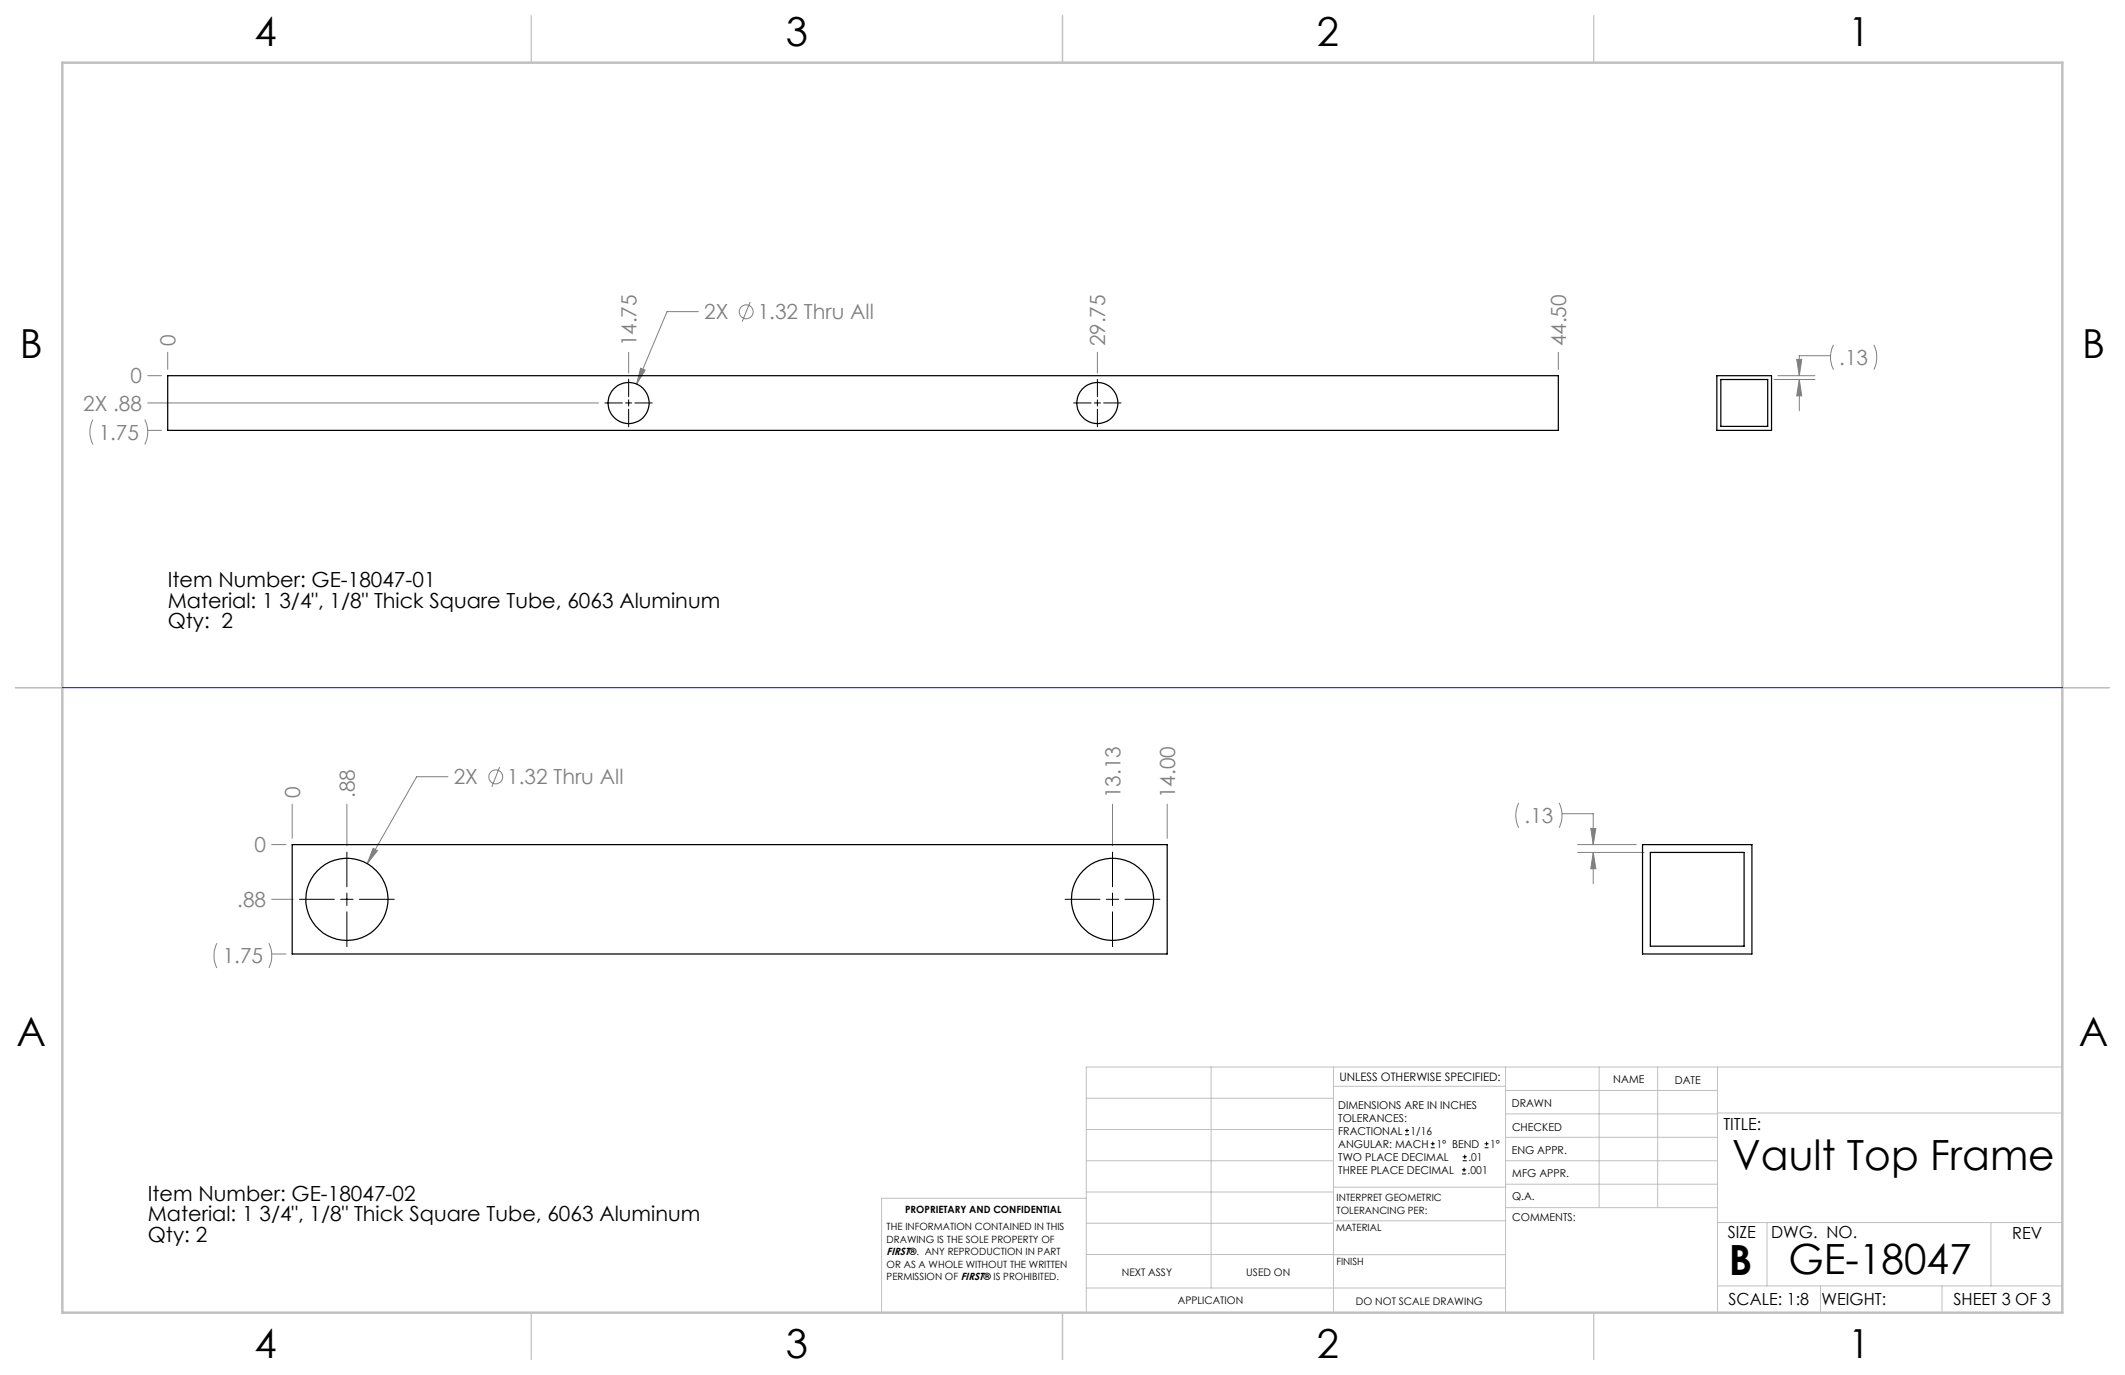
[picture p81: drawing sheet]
<svg xmlns="http://www.w3.org/2000/svg" width="432mm" height="279mm" viewBox="0 0 432 279" stroke-linecap="round" stroke-linejoin="round" font-family="sans-serif">
<defs><g id="words">
<g font-size="8.5">
<text x="352" y="237.7">Vault Top Frame</text>
<text x="351.3" y="259">B</text>
<text x="363.4" y="258.9">GE-18047</text>
</g>
<g font-size="8.1">
<text x="51.7" y="9.3">4</text>
<text x="159.7" y="9.3">3</text>
<text x="267.6" y="9.3">2</text>
<text x="375.6" y="9.3">1</text>
<text x="4" y="72.8">B</text>
<text x="423.1" y="72.8">B</text>
<text x="3.3" y="212.5">A</text>
<text x="422.4" y="212.5">A</text>
<text x="51.7" y="276">4</text>
<text x="159.7" y="276">3</text>
<text x="267.6" y="276">2</text>
<text x="375.6" y="276">1</text>
</g>
<g font-size="4.2" fill="#808080">
<text x="143.1" y="64.9">2X</text>
<text x="154" y="64.9">1.32 Thru All</text>
<text x="35.7" y="70.4" transform="rotate(-90 35.7 70.4)">0</text>
<text x="129.4" y="70.4" transform="rotate(-90 129.4 70.4)">14.75</text>
<text x="224.6" y="70.4" transform="rotate(-90 224.6 70.4)">29.75</text>
<text x="318.3" y="70.4" transform="rotate(-90 318.3 70.4)">44.50</text>
<text x="26.5" y="77.9">0</text>
<text x="373.7" y="74.2">.13</text>
<text x="16.9" y="83.5">2X .88</text>
<text x="20.1" y="89.4">1.75</text>
<text x="92.2" y="159.4">2X</text>
<text x="103.1" y="159.4">1.32 Thru All</text>
<text x="61" y="162.2" transform="rotate(-90 61 162.2)">0</text>
<text x="72.1" y="162.2" transform="rotate(-90 72.1 162.2)">.88</text>
<text x="227.7" y="162.2" transform="rotate(-90 227.7 162.2)">13.13</text>
<text x="238.8" y="162.2" transform="rotate(-90 238.8 162.2)">14.00</text>
<text x="309.8" y="167.3">.13</text>
<text x="51.7" y="173.2">0</text>
<text x="48.2" y="184.3">.88</text>
<text x="45.3" y="195.8">1.75</text>
</g>
<g font-size="4.2">
<text x="34.1" y="119.3">Item Number: GE-18047-01</text>
<text x="34.1" y="123.5">Material: 1 3/4&quot;, 1/8&quot; Thick Square Tube, 6063 Aluminum</text>
<text x="34.1" y="127.7">Qty: 2</text>
<text x="30" y="244">Item Number: GE-18047-02</text>
<text x="30" y="248.2">Material: 1 3/4&quot;, 1/8&quot; Thick Square Tube, 6063 Aluminum</text>
<text x="30" y="252.4">Qty: 2</text>
</g>
<g font-size="3.4">
<text x="350.2" y="229.5">TITLE:</text>
<text x="351.1" y="251.6">SIZE</text>
<text x="359.9" y="251.6">DWG. NO.</text>
<text x="408.9" y="251.7">REV</text>
<text x="351.2" y="265.2">SCALE: 1:8</text>
<text x="370.1" y="265.3">WEIGHT:</text>
<text x="396.9" y="265.2">SHEET 3 OF 3</text>
</g>
<text font-size="2.4" x="272.2" y="219.7">UNLESS OTHERWISE SPECIFIED:</text>
<g font-size="2.2">
<text x="327.8" y="220.1">NAME</text>
<text x="340.3" y="220.2">DATE</text>
<text x="271.9" y="225.3">DIMENSIONS ARE IN INCHES</text>
<text x="271.9" y="227.9">TOLERANCES:</text>
<text x="307.2" y="224.9">DRAWN</text>
<text x="271.9" y="230.6">FRACTIONAL</text>
<text x="271.9" y="233.2">ANGULAR: MACH</text>
<text x="286.6" y="230.6">1/16</text>
<text x="291.9" y="233.2">1° BEND</text>
<text x="302.8" y="233.2">1°</text>
<text x="307.3" y="229.8">CHECKED</text>
<text x="271.9" y="238.5">THREE PLACE DECIMAL</text>
<text x="271.9" y="235.9">TWO PLACE DECIMAL</text>
<text x="298.2" y="238.5">.001</text>
<text x="298.4" y="235.9">.01</text>
<text x="307.2" y="234.5">ENG APPR.</text>
<text x="307.3" y="239.2">MFG APPR.</text>
<text x="307.3" y="243.9">Q.A.</text>
<text x="307.3" y="248.1">COMMENTS:</text>
</g>
<g font-size="2.1">
<text x="180.2" y="255.1">FIRST®. ANY REPRODUCTION IN PART</text>
<text x="227.9" y="259.2">NEXT ASSY</text>
<text x="253.3" y="259.2">USED ON</text>
<text x="239.3" y="265">APPLICATION</text>
<text x="275.5" y="265.1">DO NOT SCALE DRAWING</text>
</g>
<g font-size="2">
<text x="271.6" y="244.1">INTERPRET GEOMETRIC</text>
<text x="180.2" y="250">THE INFORMATION CONTAINED IN THIS</text>
<text x="183.9" y="246.4">PROPRIETARY AND CONFIDENTIAL</text>
<text x="271.5" y="250.2">MATERIAL</text>
<text x="271.6" y="246.6">TOLERANCING PER:</text>
<text x="180.2" y="257.6">OR AS A WHOLE WITHOUT THE WRITTEN</text>
<text x="180.2" y="252.5">DRAWING IS THE SOLE PROPERTY OF</text>
<text x="271.5" y="257">FINISH</text>
<text x="180.2" y="260.1">PERMISSION OF FIRST® IS PROHIBITED.</text>
</g>
</g></defs>
<g fill="none" stroke="#c0c0c0" stroke-width=".2">
<path d="M246.1 216.8v44.9M271 216.8v49.9M305.9 216.8v49.9M324.9 216.8v28.6M336.8 216.8v28.6M349 216.8v49.9M419.1 216.8h-198.4v49.9M220.7 235.9h50.3M220.7 229.5h50.3M220.7 223.2h50.3M271 220.7h34.9M305.9 231.1h43.1"/>
<path d="M305.9 226.3h43.1M305.9 221.6h43.1M305.9 235.9h43.1M349 226.2h70.1M220.7 248.6h50.3M220.7 242.2h50.3M220.7 254.9h50.3M220.7 243.5h-41.6v23.2M271 255h34.9M271 248.1h35M271 241.2h35M305.9 240.6h43.1"/>
<path d="M306 245.4h43M349 248.4h70.1M359.1 248.4v12.9M404.6 248.4v12.9M220.7 261.7h85.2M349 261.3h70.1M369.9 261.3v5.4M394.6 261.3v5.4"/>
</g>
<path d="M108 3.2v9.5M215.9 3.2v9.5M323.8 3.2v9.5M3.1 139.7h9.6M419.1 139.7h9.5M108 266.7v9.6M215.9 266.7v9.6M323.8 266.7v9.6" fill="none" stroke="#c0c0c0" stroke-width=".25"/>
<path d="M12.7 12.7h406.4v254h-406.4z" fill="none" stroke="#c0c0c0" stroke-width=".5"/>
<g fill="none" stroke="#808080" stroke-width=".2">
<path d="M30 76.3h2.8M34.1 71.6v3.5M127.7 71.6v4.2M130.2 74.8l.9 .4-1.7 2.8zM141.9 63.3h-6.4l-6.1 14.7M152.4 61.3l-1.6 4.1M223 71.6v4.2M316.7 71.6v3.5M360.5 77.1h8.3M361.2 76.3h7.6M365.1 73h1l-.5 3.3zM365.6 77.1l.5 3.3h-1z"/>
<path d="M365.6 77.1v6.4M372 72.3h-6.4v4M372.6 70.1a5.6 5.6 0 0 0 0 5M380.8 70.1a5.6 5.6 0 0 1 0 5M18.9 85.3a5.6 5.6 0 0 0 0 5M29.4 85.3a5.6 5.6 0 0 1 0 5M30 81.9h91.6M30 87.5h2.8M91 157.8h-6.3l-10.1 17.7M101.5 155.9l-1.6 4M55.2 171.6h2.9M59.4 163.4v7"/>
<path d="M70.5 163.4v8.5M75.8 172.4l.9 .5-2.1 2.6zM226.1 163.4v8.5M237.2 163.4v7M308.6 163.2a5.6 5.6 0 0 0 0 5M316.8 163.2a5.6 5.6 0 0 1 0 5M317.4 165.3h6.3v6.3M320.6 171.6h11.9M320.6 173.2h13.5M323.3 168.3h1l-.6 3.3zM323.7 173.2l.6 3.3h-1zM323.7 173.2v6.4"/>
<path d="M44.1 191.7a5.9 5.9 0 0 0 0 5M54.6 191.7a5.9 5.9 0 0 1 0 5M55.2 182.7h4.4M55.2 193.9h2.9"/>
<circle cx="151.6" cy="63.4" r="1.41"/>
<circle cx="100.7" cy="157.9" r="1.42"/>
</g>
<g fill="none" stroke="#000" stroke-width=".2">
<path d="M127.7 77.1v3.5M223 77.1v3.5M122.9 81.9h3.6M127.1 81.9h1.3M127.7 81.2v1.3M127.7 83.1v3.6M129 81.9h3.5M218.2 81.9h3.5M222.4 81.9h1.2M223 81.2v1.3M223 83.1v3.6M224.3 81.9h3.5"/>
<path d="M70.5 173.1v7.1M226.1 173.1v7.1M60.9 182.7h7M69.2 182.7h2.6M70.5 181.5v2.5M70.5 185.3v7.1M73 182.7h7.1M216.4 182.7h7.1M224.8 182.7h2.5M226.1 181.5v2.5M226.1 185.3v7.1M228.6 182.7h7.1"/>
</g>
<path d="M12.7 139.7h406.4" fill="none" stroke="#00f" stroke-width=".2"/>
<path d="M130.2 74.8l-.8 3.2 1.7-2.8zM365.1 73h1l-.5 3.3zM365.6 77.1l.5 3.3h-1zM75.8 172.4l-1.2 3.1 2.1-2.6zM323.7 173.2l.6 3.3h-1zM323.3 168.3h1l-.6 3.3z" fill="#808080"/>
<g fill="none" stroke="#000" stroke-width=".25">
<path d="M34.1 76.3h282.6v11.2h-282.6zM348.9 76.3h11.1v11.2h-11.1zM349.7 77.1h9.5v9.5h-9.5zM59.4 171.6h177.8v22.3h-177.8zM333.8 171.6h22.2v22.3h-22.2zM335.4 173.2h19v19.1h-19z"/>
<circle cx="127.7" cy="81.9" r="4.2"/>
<circle cx="223" cy="81.9" r="4.2"/>
<circle cx="70.5" cy="182.7" r="8.3"/>
<circle cx="226.1" cy="182.7" r="8.3"/>
</g>
<g fill="none" stroke="#000" stroke-width=".2">
<path d="M285.5 230.6h.8M285.5 229.7h.8M285.9 229.3v.9M290.7 233.2h.8M290.7 232.4h.8M291.1 232v.8M297.1 238.5h.8M297.1 237.7h.8M297.2 235.9h.9M297.2 235.1h.9M297.5 237.3v.8M297.6 234.6v.9"/>
<path d="M301.7 233.2h.8M301.7 232.4h.8M302.1 232v.8"/>
</g>
<use href="#words"/>
</svg>
